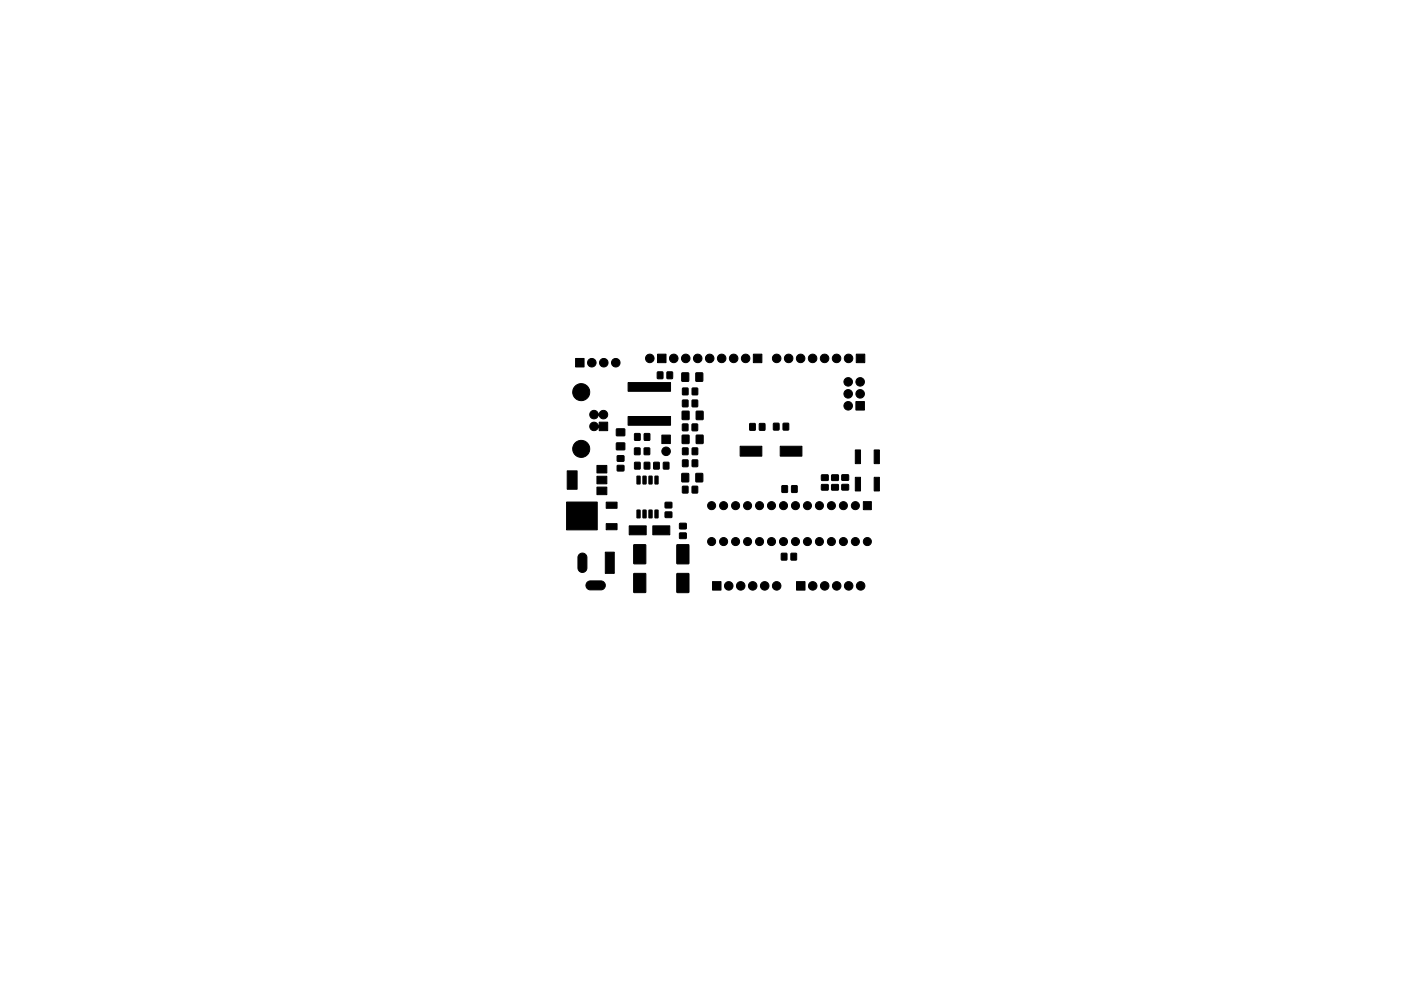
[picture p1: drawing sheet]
<svg xmlns="http://www.w3.org/2000/svg" width="297mm" height="210mm" viewBox="0 0 297 210" stroke-linecap="round" stroke-linejoin="round" font-family="sans-serif">
<g fill="#000" stroke="#000" stroke-width=".21">
<path d="M122 76.1h1.8v1.8h-1.8zM139.4 78.9l1.1 .1v1.3h-1.1zM139.4 75.1h1.8v1.8h-1.8zM141.4 78.9l1.2 .1-.1 1.3h-1.1zM144.6 79.1l1.4 .1v1.7l-1.4-.1zM147.6 79.1l1.4 .1-.1 1.7-1.4-.1zM159.7 75.1h1.8v1.8h-1.8zM181.5 75.1h1.8v1.8h-1.8zM125.2 89.9a1.06 1.06 0 0 1 1.7 .4l.1-.7h1.8v1.8h-1.8l-.1-.7a.94 .94 0 0 1-1.3 .6 .94 .94 0 0 1-.4-1.4zM125.4 87.3a1.12 1.12 0 0 1 1.6 .6 .9 .9 0 0 1 1.1-.9 .9 .9 0 0 1 .6 1.3 .9 .9 0 0 1-1.3 .4l-.5-.6a.93 .93 0 0 1-1.3 .7 .93 .93 0 0 1-.2-1.5zM130.9 98.8l1.3-.1 .1 1.2h-1.4zM130.9 96.7h1.3l.1 1.1-1.4 .1z"/>
<path d="M130.7 94h1.7l.1 1.4h-1.8zM130.7 91h1.7l.1 1.4-1.8 .1zM134.5 95.1h1.2l-.1 1.4-1.1-.1zM134.6 98.1h1.1v1.4h-1.2zM134.6 92h1.1v1.4h-1.2zM136.6 95.1h1.2l-.1 1.4-1.1-.1zM136.6 98.1h1.2l-.1 1.4h-1.1zM136.6 92h1.2l-.1 1.4h-1.1zM138.6 98.1h1.2l-.1 1.4h-1.1zM140.7 98.1h1.1v1.4h-1.2zM140.3 92.3h1.8v1.8h-1.8zM133.2 88.4h9v1.8h-9z"/>
<path d="M133.2 81.2h9v1.8h-9zM144.7 90h1.2l-.1 1.4-1.1-.1zM144.7 84.9h1.2l-.1 1.4h-1.1zM144.7 97.6h1.2l-.1 1.4h-1.1zM144.7 95.1h1.2l-.1 1.4-1.1-.1zM144.7 82.4h1.2l-.1 1.4-1.1-.1zM144.7 92.3l1.4 .1-.1 1.7h-1.4zM144.7 87.3h1.4l-.1 1.7h-1.4zM146.8 90h1.1v1.4l-1.2-.1zM146.8 84.9h1.1v1.4h-1.2zM146.8 97.6h1.1v1.4h-1.2zM146.8 95.1h1.1v1.4l-1.2-.1z"/>
<path d="M146.8 82.4h1.1v1.4l-1.2-.1zM147.6 92.3l1.5 .1-.1 1.7h-1.4zM147.6 87.3h1.5l-.1 1.7h-1.4zM159 89.9h1.1v1.4l-1.2-.1zM156.9 94.7h4.6v2.1h-4.6zM161 89.9h1.2l-.1 1.4-1.1-.1zM164 89.8l1.2 .1-.1 1.3h-1.1zM166.1 89.8l1.1 .1v1.3h-1.2zM165.4 94.7h4.6v2.1h-4.6zM181.3 95.5h1.1v2.9h-1.1zM181.5 85.2h1.8v1.8h-1.8zM185.3 95.5h1.1v2.9h-1.1z"/>
<path d="M120.3 99.9h2.1v3.9h-2.1zM122.8 117.6a.95 .95 0 0 1 1-.2 .95 .95 0 0 1 .6 .9v2.2a.95 .95 0 0 1-.9 1 .95 .95 0 0 1-1-1v-2.2zM120.1 106.5h6.5v5.9h-6.5zM126.6 103.3h2.1v1.6h-2.1zM126.6 101h2.1v1.6h-2.1zM126.6 98.7h2.1v1.6h-2.1zM128.5 111.1h2.3v1.3h-2.3zM128.5 106.5h2.3v1.3h-2.3zM135.1 108.2l.6 .1v1.6l-.7-.1zM135.1 101l.6 .1v1.6l-.7-.1zM134.4 115.6h2.5v4h-2.5zM136.3 108.2l.7 .1-.1 1.6-.6-.1z"/>
<path d="M136.3 101l.7 .1-.1 1.6-.6-.1zM133.4 111.6h3.6v1.9h-3.6zM137.6 108.2l.7 .1-.1 1.6-.6-.1zM137.6 101l.7 .1-.1 1.6-.6-.1zM138.9 108.2l.6 .1v1.6l-.6-.1zM138.9 101l.6 .1v1.6l-.6-.1zM138.4 111.6h3.6v1.9h-3.6zM141 108.6h1.4v1.2h-1.3zM141 106.6h1.4v1.1l-1.3 .1zM144.1 113.1h1.4v1.1l-1.4 .1zM144.1 111.1l1.4-.1v1.2h-1.4zM144.7 103.2h1.2l-.1 1.4-1.1-.1z"/>
<path d="M144.6 100.5h1.4v1.7h-1.4zM143.5 115.6h2.6l-.1 4h-2.5zM146.8 103.2h1.1v1.4l-1.2-.1zM147.6 100.5h1.4l-.1 1.7h-1.4zM165.7 117.4h1.1v1.4h-1.1zM165.8 103.1h1.2l-.1 1.4-1.1-.1zM167.7 117.4h1.2l-.1 1.4h-1.1zM167.9 103.1h1.1v1.4l-1.2-.1zM174.2 102.8h1.3l.1 1.1-1.4 .1zM174.2 100.8l1.3-.1 .1 1.2h-1.4zM176.3 102.8h1.4l.1 1.1-1.4 .1zM176.3 100.8l1.4-.1 .1 1.2h-1.4z"/>
<path d="M178.5 102.8h1.4v1.1l-1.4 .1zM178.5 100.8l1.4-.1v1.2h-1.4zM181.3 101.3h1.1v2.9h-1.1zM183 106.4h1.7v1.7h-1.7zM185.3 101.3h1.1v2.9h-1.1zM124.5 123.5l.6-.3h2.3a.95 .95 0 0 1 .9 1 .95 .95 0 0 1-.9 1h-2.3a.95 .95 0 0 1-.8-.7 .95 .95 0 0 1 .2-1zM128.3 117.1h1.9v4.6h-1.9zM134.4 121.7h2.5v4h-2.5zM143.5 121.7h2.6l-.1 4h-2.5zM151.1 123.4h1.8v1.8h-1.8zM168.9 123.4h1.8v1.8h-1.8z"/>
<circle cx="125.5" cy="77" r=".9"/>
<circle cx="128" cy="77" r=".9"/>
<circle cx="130.6" cy="77" r=".9"/>
<circle cx="137.8" cy="76" r=".9"/>
<circle cx="142.8" cy="76" r=".9"/>
<circle cx="145.4" cy="76" r=".9"/>
<circle cx="147.9" cy="76" r=".9"/>
<circle cx="150.5" cy="76" r=".9"/>
<circle cx="153" cy="76" r=".9"/>
<circle cx="155.5" cy="76" r=".9"/>
<circle cx="158.1" cy="76" r=".9"/>
<circle cx="164.7" cy="76" r=".9"/>
<circle cx="167.2" cy="76" r=".9"/>
<circle cx="169.7" cy="76" r=".9"/>
<circle cx="172.3" cy="76" r=".9"/>
<circle cx="174.8" cy="76" r=".9"/>
<circle cx="177.4" cy="76" r=".9"/>
<circle cx="179.9" cy="76" r=".9"/>
<circle cx="123.2" cy="95.2" r="1.81"/>
<circle cx="123.2" cy="83.2" r="1.81"/>
<circle cx="141.2" cy="95.8" r=".9"/>
<circle cx="179.8" cy="86.1" r=".9"/>
<circle cx="179.8" cy="83.6" r=".9"/>
<circle cx="179.8" cy="81" r=".9"/>
<circle cx="182.4" cy="83.6" r=".9"/>
<circle cx="182.4" cy="81" r=".9"/>
<circle cx="150.9" cy="107.3" r=".86"/>
<circle cx="150.9" cy="114.9" r=".86"/>
<circle cx="153.4" cy="114.9" r=".86"/>
<circle cx="153.4" cy="107.3" r=".86"/>
<circle cx="156" cy="114.9" r=".86"/>
<circle cx="156" cy="107.3" r=".86"/>
<circle cx="158.5" cy="114.9" r=".86"/>
<circle cx="158.5" cy="107.3" r=".86"/>
<circle cx="161" cy="114.9" r=".86"/>
<circle cx="161" cy="107.3" r=".86"/>
<circle cx="163.6" cy="107.3" r=".86"/>
<circle cx="163.6" cy="114.9" r=".86"/>
<circle cx="166.1" cy="107.3" r=".86"/>
<circle cx="166.1" cy="114.9" r=".86"/>
<circle cx="168.7" cy="107.3" r=".86"/>
<circle cx="168.7" cy="114.9" r=".86"/>
<circle cx="171.2" cy="107.3" r=".86"/>
<circle cx="171.2" cy="114.9" r=".86"/>
<circle cx="173.7" cy="107.3" r=".86"/>
<circle cx="173.7" cy="114.9" r=".86"/>
<circle cx="176.3" cy="107.3" r=".86"/>
<circle cx="176.3" cy="114.9" r=".86"/>
<circle cx="178.8" cy="114.9" r=".86"/>
<circle cx="178.8" cy="107.3" r=".86"/>
<circle cx="181.4" cy="114.9" r=".86"/>
<circle cx="181.4" cy="107.3" r=".86"/>
<circle cx="183.9" cy="114.9" r=".86"/>
<circle cx="154.5" cy="124.3" r=".9"/>
<circle cx="157" cy="124.3" r=".9"/>
<circle cx="159.6" cy="124.3" r=".9"/>
<circle cx="162.1" cy="124.3" r=".9"/>
<circle cx="164.7" cy="124.3" r=".9"/>
<circle cx="172.3" cy="124.3" r=".9"/>
<circle cx="174.9" cy="124.3" r=".9"/>
<circle cx="177.4" cy="124.3" r=".9"/>
<circle cx="179.9" cy="124.3" r=".9"/>
<circle cx="182.5" cy="124.3" r=".9"/>
</g>
</svg>
